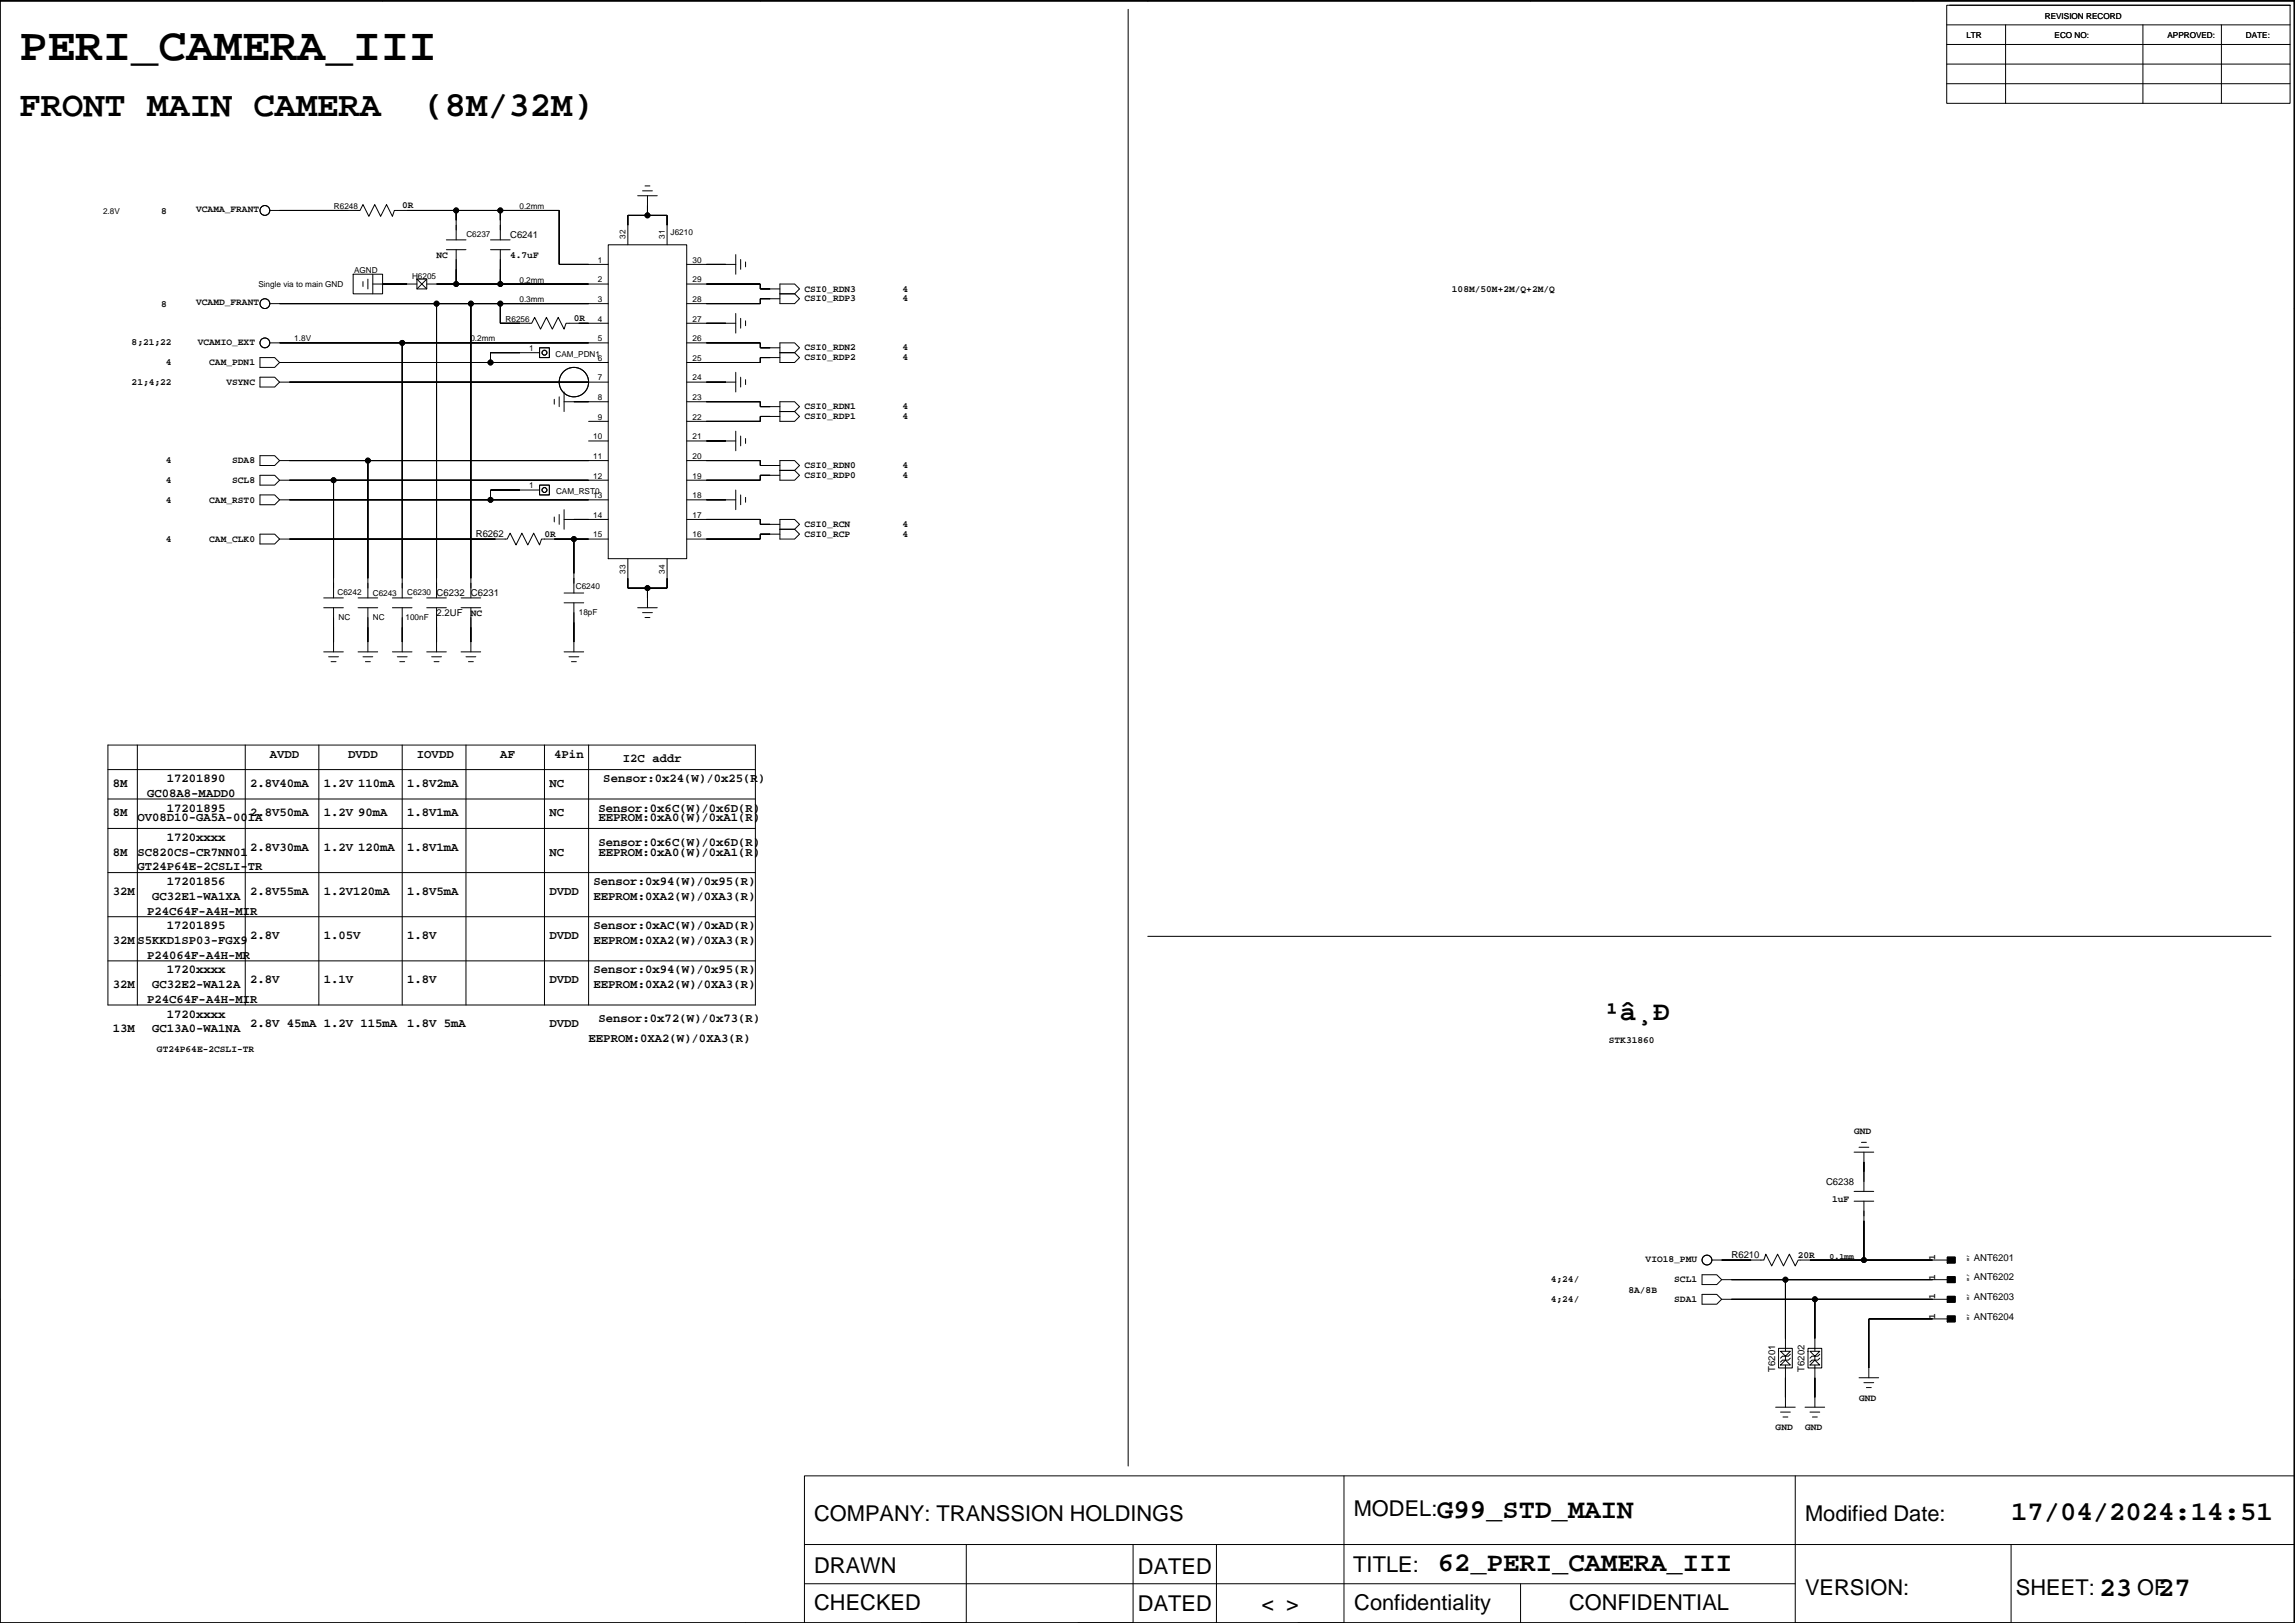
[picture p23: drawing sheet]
<svg xmlns="http://www.w3.org/2000/svg" width="594mm" height="420mm" viewBox="0 0 594 420" stroke-linecap="round" stroke-linejoin="round" font-family="sans-serif">
<defs><g id="words">
<text font-size="12" x="5.1" y="15.5">PERI_CAMERA_III</text>
<g font-size="9.2">
<text x="5.1" y="30">FRONT MAIN CAMERA</text>
<text x="109.6" y="30">(8M/32M)</text>
</g>
<g font-size="7.1">
<text x="415.2" y="264">¹â¸Ð</text>
<text x="372" y="392.9">G99_STD_MAIN</text>
<text x="520.6" y="393.5">17/04/2024:14:51</text>
<text x="372.2" y="406.8">62_PERI_CAMERA_III</text>
<text x="543.4" y="413.3">23</text>
<text x="558.7" y="413.3">27</text>
</g>
<g font-size="5.6">
<text x="210.8" y="393.8">COMPANY: TRANSSION HOLDINGS</text>
<text x="350.4" y="392.5">MODEL:</text>
<text x="467.3" y="393.8">Modified Date:</text>
<text x="210.8" y="407.2">DRAWN</text>
<text x="294.6" y="407.3">DATED</text>
<text x="350.3" y="406.8">TITLE:</text>
<text x="467.3" y="412.8">VERSION:</text>
<text x="521.9" y="412.8">SHEET:</text>
<text x="553.2" y="412.8">OF</text>
<text x="210.8" y="416.9">CHECKED</text>
<text x="294.6" y="417">DATED</text>
<text x="326.5" y="417.1">&lt; &gt;</text>
<text x="350.6" y="416.9">Confidentiality</text>
<text x="406.2" y="416.9">CONFIDENTIAL</text>
</g>
<g font-size="3.5">
<text x="50.8" y="-1">6</text>
<text x="144.7" y="-.9">5</text>
<text x="250" y="-1">4</text>
<text x="552.6" y="-.9">1</text>
</g>
<g font-size="3.2">
<text x="69.8" y="196.1">AVDD</text>
<text x="90.1" y="196.1">DVDD</text>
<text x="107.9" y="196.1">IOVDD</text>
<text x="129.5" y="196.1">AF</text>
<text x="143.5" y="196.1">4Pin</text>
<text x="161.3" y="197.4">I2C addr</text>
<text x="29.2" y="203.7">8M</text>
<text x="43.2" y="202.5">17201890</text>
<text x="64.8" y="203.7">2.8V40mA</text>
<text x="83.8" y="203.7">1.2V 110mA</text>
<text x="105.4" y="203.7">1.8V2mA</text>
<text x="142.2" y="203.7">NC</text>
<text x="156.2" y="202.5">Sensor:0x24(W)/0x25(R)</text>
<text x="38.1" y="206.3">GC08A8-MADD0</text>
<text x="29.2" y="211.4">8M</text>
<text x="35.6" y="212.6">OV08D10-GA5A-001A</text>
<text x="43.2" y="210.1">17201895</text>
<text x="64.8" y="211.4">2.8V50mA</text>
<text x="83.8" y="211.4">1.2V 90mA</text>
<text x="105.4" y="211.4">1.8V1mA</text>
<text x="142.2" y="211.4">NC</text>
<text x="154.9" y="212.6">EEPROM:0xA0(W)/0xA1(R)</text>
<text x="154.9" y="210.1">Sensor:0x6C(W)/0x6D(R)</text>
<text x="29.2" y="221.5">8M</text>
<text x="35.6" y="221.5">SC820CS-CR7NN01</text>
<text x="43.2" y="217.7">1720xxxx</text>
<text x="64.8" y="220.2">2.8V30mA</text>
<text x="83.8" y="220.2">1.2V 120mA</text>
<text x="105.4" y="220.2">1.8V1mA</text>
<text x="142.2" y="221.5">NC</text>
<text x="154.9" y="221.5">EEPROM:0xA0(W)/0xA1(R)</text>
<text x="154.9" y="219">Sensor:0x6C(W)/0x6D(R)</text>
<text x="35.6" y="225.3">GT24P64E-2CSLI-TR</text>
<text x="29.2" y="231.7">32M</text>
<text x="39.4" y="232.9">GC32E1-WA1XA</text>
<text x="43.2" y="229.1">17201856</text>
<text x="64.8" y="231.7">2.8V55mA</text>
<text x="83.8" y="231.7">1.2V120mA</text>
<text x="105.4" y="231.7">1.8V5mA</text>
<text x="142.2" y="231.7">DVDD</text>
<text x="153.6" y="232.9">EEPROM:0XA2(W)/0XA3(R)</text>
<text x="153.6" y="229.1">Sensor:0x94(W)/0x95(R)</text>
<text x="38.1" y="236.8">P24C64F-A4H-MIR</text>
<text x="29.2" y="244.4">32M</text>
<text x="35.6" y="244.4">S5KKD1SP03-FGX9</text>
<text x="43.2" y="240.6">17201895</text>
<text x="64.8" y="243.1">2.8V</text>
<text x="83.8" y="243.1">1.05V</text>
<text x="105.4" y="243.1">1.8V</text>
<text x="142.2" y="243.1">DVDD</text>
<text x="153.6" y="244.4">EEPROM:0XA2(W)/0XA3(R)</text>
<text x="153.6" y="240.6">Sensor:0xAC(W)/0xAD(R)</text>
<text x="38.1" y="248.2">P24064F-A4H-MR</text>
<text x="43.2" y="252">1720xxxx</text>
<text x="153.6" y="252">Sensor:0x94(W)/0x95(R)</text>
<text x="29.2" y="255.8">32M</text>
<text x="39.4" y="255.8">GC32E2-WA12A</text>
<text x="64.8" y="254.5">2.8V</text>
<text x="83.8" y="254.5">1.1V</text>
<text x="105.4" y="254.5">1.8V</text>
<text x="142.2" y="254.5">DVDD</text>
<text x="153.6" y="255.8">EEPROM:0XA2(W)/0XA3(R)</text>
<text x="38.1" y="259.6">P24C64F-A4H-MIR</text>
<text x="43.2" y="263.4">1720xxxx</text>
<text x="29.2" y="267.2">13M</text>
<text x="39.4" y="267.2">GC13A0-WA1NA</text>
<text x="64.8" y="266">2.8V 45mA 1.2V 115mA</text>
<text x="105.4" y="266">1.8V 5mA</text>
<text x="142.2" y="266">DVDD</text>
<text x="152.4" y="269.8">EEPROM:0XA2(W)/0XA3(R)</text>
<text x="154.9" y="264.7">Sensor:0x72(W)/0x73(R)</text>
</g>
<g font-size="2.5">
<text x="104.1" y="53.9">0R</text>
<text x="41.7" y="55.3">8</text>
<text x="50.8" y="54.9">VCAMA_FRANT</text>
<text x="132" y="61.7">C6241</text>
<text x="113" y="66.7">NC</text>
<text x="132" y="66.7">4.7uF</text>
<text x="208.2" y="75.5">CSI0_RDN3</text>
<text x="233.6" y="75.5">4</text>
<text x="375.8" y="75.6">108M/50M+2M/Q+2M/Q</text>
<text x="41.7" y="79.4">8</text>
<text x="50.8" y="79.1">VCAMD_FRANT</text>
<text x="148.6" y="83.1">0R</text>
<text x="208.2" y="78">CSI0_RDP3</text>
<text x="233.6" y="78">4</text>
<text x="34.1" y="89.2">8;21;22</text>
<text x="51.2" y="89.2">VCAMIO_EXT</text>
<text x="43" y="94.5">4</text>
<text x="54.2" y="94.5">CAM_PDN1</text>
<text x="208.2" y="90.7">CSI0_RDN2</text>
<text x="208.2" y="93.3">CSI0_RDP2</text>
<text x="233.6" y="90.7">4</text>
<text x="233.6" y="93.3">4</text>
<text x="34.1" y="99.6">21;4;22</text>
<text x="58.6" y="99.6">VSYNC</text>
<text x="208.2" y="106">CSI0_RDN1</text>
<text x="233.6" y="106">4</text>
<text x="208.2" y="108.5">CSI0_RDP1</text>
<text x="233.6" y="108.5">4</text>
<text x="43" y="119.9">4</text>
<text x="60.1" y="119.9">SDA8</text>
<text x="43" y="125">4</text>
<text x="60.1" y="125">SCL8</text>
<text x="208.2" y="121.2">CSI0_RDN0</text>
<text x="208.2" y="123.7">CSI0_RDP0</text>
<text x="233.6" y="121.2">4</text>
<text x="233.6" y="123.7">4</text>
<text x="43" y="130.1">4</text>
<text x="54.2" y="130.1">CAM_RST0</text>
<text x="208.2" y="136.4">CSI0_RCN</text>
<text x="233.6" y="136.4">4</text>
<text x="43" y="140.2">4</text>
<text x="54.2" y="140.2">CAM_CLK0</text>
<text x="123.2" y="139.1">R6262</text>
<text x="140.9" y="139.1">0R</text>
<text x="208.2" y="139">CSI0_RCP</text>
<text x="233.6" y="139">4</text>
<text x="113" y="154.3">C6232</text>
<text x="121.9" y="154.3">C6231</text>
<text x="113" y="159.4">2.2UF</text>
<text x="121.9" y="159.4">NC</text>
<text x="416.5" y="269.9">STK31860</text>
<text x="40.6" y="272.4">GT24P64E-2CSLI-TR</text>
<text x="480" y="293.6">GND</text>
<text x="472.7" y="306.7">C6238</text>
<text x="474.2" y="311.1">1uF</text>
<text x="426" y="326.7">VIO18_PMU</text>
<text x="448.2" y="325.8">R6210</text>
<text x="465.3" y="325.6">20R</text>
<text x="501" y="326.2" transform="rotate(-90 501 326.2)">1</text>
<text x="510.9" y="326.4">ANT6201</text>
<text x="401.4" y="332">4;24/</text>
<text x="421.5" y="334.6">8A/8B</text>
<text x="433.4" y="332">SCL1</text>
<text x="501" y="331.3" transform="rotate(-90 501 331.3)">1</text>
<text x="510.9" y="331.5">ANT6202</text>
<text x="401.4" y="337.1">4;24/</text>
<text x="433.4" y="337.1">SDA1</text>
<text x="501" y="341.4" transform="rotate(-90 501 341.4)">1</text>
<text x="501" y="336.4" transform="rotate(-90 501 336.4)">1</text>
<text x="510.9" y="336.6">ANT6203</text>
<text x="510.9" y="341.6">ANT6204</text>
<text x="459.5" y="355.1" transform="rotate(-90 459.5 355.1)">T6201</text>
<text x="467.1" y="355.1" transform="rotate(-90 467.1 355.1)">T6202</text>
<text x="481.2" y="362.6">GND</text>
<text x="459.6" y="370.2">GND</text>
<text x="467.3" y="370.2">GND</text>
</g>
<g font-size="2.1">
<text x="529.3" y="4.8">REVISION RECORD</text>
<text x="509" y="9.9">LTR</text>
<text x="531.9" y="9.9">ECO NO:</text>
<text x="561.1" y="9.9">APPROVED:</text>
<text x="581.4" y="9.9">DATE:</text>
<text x="26.7" y="55.4">2.8V</text>
<text x="86.5" y="54.1">R6248</text>
<text x="134.5" y="54.1">0.2mm</text>
<text x="120.7" y="61.4">C6237</text>
<text x="161.9" y="61.8" transform="rotate(-90 161.9 61.8)">32</text>
<text x="172.1" y="61.8" transform="rotate(-90 172.1 61.8)">31</text>
<text x="173.6" y="60.9">J6210</text>
<text x="91.7" y="70.6">AGND</text>
<text x="154.7" y="68">1</text>
<text x="179.3" y="68">30</text>
<text x="66.9" y="74.4">Single via to main GND</text>
<text x="106.7" y="72.3">H6205</text>
<text x="134.5" y="73.2">0.2mm</text>
<text x="154.7" y="73.1">2</text>
<text x="179.3" y="73.1">29</text>
<text x="130.9" y="83.3">R6256</text>
<text x="134.5" y="78.2">0.3mm</text>
<text x="154.7" y="78.2">3</text>
<text x="154.7" y="83.3">4</text>
<text x="179.3" y="78.2">28</text>
<text x="179.3" y="83.3">27</text>
<text x="76.2" y="88.4">1.8V</text>
<text x="121.8" y="88.4">0.2mm</text>
<text x="154.7" y="88.3">5</text>
<text x="179.3" y="88.3">26</text>
<text x="137" y="90.9">1</text>
<text x="143.8" y="92.4">CAM_PDN1</text>
<text x="154.7" y="93.4">6</text>
<text x="179.3" y="93.4">25</text>
<text x="154.7" y="98.5">7</text>
<text x="179.3" y="98.5">24</text>
<text x="154.7" y="103.6">8</text>
<text x="179.3" y="103.6">23</text>
<text x="153.6" y="113.7">10</text>
<text x="154.7" y="108.7">9</text>
<text x="179.3" y="108.7">22</text>
<text x="179.3" y="113.7">21</text>
<text x="153.6" y="118.8">11</text>
<text x="179.3" y="118.8">20</text>
<text x="153.6" y="123.9">12</text>
<text x="179.3" y="123.9">19</text>
<text x="137" y="126.4">1</text>
<text x="143.9" y="128">CAM_RST0</text>
<text x="153.6" y="129">13</text>
<text x="179.3" y="129">18</text>
<text x="153.6" y="134">14</text>
<text x="179.3" y="134">17</text>
<text x="153.6" y="139.1">15</text>
<text x="179.3" y="139.1">16</text>
<text x="161.9" y="148.5" transform="rotate(-90 161.9 148.5)">33</text>
<text x="172.1" y="148.5" transform="rotate(-90 172.1 148.5)">34</text>
<text x="87.4" y="154.1">C6242</text>
<text x="96.5" y="154.4">C6243</text>
<text x="105.4" y="154.1">C6230</text>
<text x="149.1" y="152.6">C6240</text>
<text x="87.6" y="160.4">NC</text>
<text x="96.5" y="160.4">NC</text>
<text x="105" y="160.4">100nF</text>
<text x="149.8" y="159.1">18pF</text>
<text x="473.6" y="325.8">0.1mm</text>
</g>
<g font-size=".7">
<text x="509.7" y="326.4" transform="rotate(-90 509.7 326.4)">H1.7</text>
<text x="509.7" y="331.5" transform="rotate(-90 509.7 331.5)">H1.7</text>
<text x="509.7" y="341.7" transform="rotate(-90 509.7 341.7)">H1.7</text>
<text x="509.7" y="336.6" transform="rotate(-90 509.7 336.6)">H1.7</text>
</g>
</g></defs>
<g fill="none" stroke="#000" stroke-width=".26">
<path d="M99 0v.3M196.8 0v.3M297.1 0v.3M396.1 0v.3M495.2 0v.3M0 .1h594v420.1h-594zM0 .3h593.9v419.9h-593.9zM292 2.4v377.1M503.9 1.4h88.9v25.4h-88.9zM503.9 16.6h88.9M503.9 11.5h88.9M503.9 6.4h88.9"/>
<path d="M504.7 1.4h88.1M519.2 6.4v20.4M554.7 6.4v20.4M575 6.4v20.4M503.9 21.7h88.9M69.8 54.5h23.4l.8-1.5 1.5 3 1.5-3 1.5 3 1.6-3 1.5 3 .5-1.5h42.6v13.9h12.7M72.4 54.5h.1M118.1 54.5v7.6M129.5 54.5v7.6M165.1 50.7h5M166.3 49.4h2.6M167 48.1h1.2"/>
<path d="M167.6 53.2h.1M167.6 50.7v5.1M69.8 78.6h87.6M72.4 78.6h.1M91.4 71h7.6v5.1h-7.6zM94 72.9v1.3M95.2 72.3v2.5M96.5 73.5h11.4M96.5 71v5.1M99 73.5h.1M107.9 72.3h2.6v2.5h-2.6zM107.9 72.3l2.6 2.5"/>
<path d="M110.5 73.5h46.9M110.5 72.3l-2.6 2.5M113 78.6v76.2M115.5 62.1h5.1M115.5 64.6h5.1M118.1 64.6v8.9M121.9 78.6v76.2M127 62.1h5.1M127 64.6h5.1M129.5 78.6v5.1h8.1l.8-1.5 1.5 3 1.5-3 1.6 3 1.5-3 1.5 3 .5-1.5h10.9M129.5 64.6v8.9M157.4 63.4h20.4v81.2h-20.4z"/>
<path d="M162.5 63.4v-7.6h10.2v7.6M177.8 73.5h19v1.3h5.1M177.8 68.4h12.7M187.9 68.4h.1M190.5 65.9v5.1M191.7 67.2v2.5M193 67.8v1.3M199.3 74.8h.1M199.3 77.3h.1M201.9 73.5h3.8l1.3 1.3-1.3 1.3h-3.8h3.8l1.3 1.2-1.3 1.3h-3.8zM201.9 77.3h-5.1v1.3h-19M593.9 79.9h.2"/>
<path d="M-.1 85h.1M67.3 97.7h3.8l1.3 1.2-1.3 1.3h-3.8zM67.3 92.6h3.8l1.3 1.2-1.3 1.3h-3.8zM69.8 88.8h87.6M72.4 88.8h.1M72.4 93.8h85M72.4 98.9h85M74.9 98.9h.1M74.9 93.8h.1M104.1 88.8v66M139.7 90h2.5v2.6h-2.5zM139.7 91.3h-12.7v2.5"/>
<path d="M177.8 88.8h19v1.2h5.1M177.8 83.7h12.7M177.8 98.9h12.7M187.9 98.9h.1M187.9 83.7h.1M190.5 81.1v5.1M190.5 96.4v5.1M191.7 82.4v2.6M191.7 97.7v2.5M193 83.1v1.2M193 98.3v1.3M199.3 90h.1"/>
<path d="M199.3 92.6h.1M201.9 88.8h3.8l1.3 1.2-1.3 1.3h-3.8h3.8l1.3 1.3-1.3 1.2h-3.8zM201.9 92.6h-5.1v1.2h-19M67.3 118h3.8l1.3 1.2-1.3 1.3h-3.8zM72.4 119.2h85M74.9 119.2h.1M95.2 119.2v35.6M143.5 103.4v1.2M144.7 102.7v2.6M146 104h11.4M146 101.5v5M148.6 104h.1"/>
<path d="M152.4 109.1h5M152.4 114.2h5M177.8 104h19v1.3h5.1M177.8 119.2h19v1.3h5.1M177.8 114.2h12.7M187.9 114.2h.1M190.5 111.6v5.1M191.7 112.9v2.5M193 113.5v1.3M199.3 105.3h.1M199.3 107.8h.1M201.9 104h3.8l1.3 1.3-1.3 1.2h-3.8h3.8l1.3 1.3-1.3 1.3h-3.8z"/>
<path d="M201.9 119.2h3.8l1.3 1.3-1.3 1.3h-3.8h3.8l1.3 1.2-1.3 1.3h-3.8zM201.9 107.8h-5.1v1.3h-19M67.3 128.1h3.8l1.3 1.3-1.3 1.3h-3.8zM67.3 123h3.8l1.3 1.3-1.3 1.3h-3.8zM67.3 138.3h3.8l1.3 1.3-1.3 1.2h-3.8zM72.4 139.6h58.9l.8-1.6 1.5 3.1 1.5-3.1 1.5 3.1 1.5-3.1 1.6 3.1 .5-1.5h17.2M72.4 124.3h85M72.4 129.4h85M74.9 129.4h.1M74.9 124.3h.1M74.9 139.6h.1M86.3 124.3v30.5"/>
<path d="M139.7 125.6h2.5v2.5h-2.5zM139.7 126.9h-12.7v2.5M143.5 133.8v1.3M144.7 133.2v2.5M146 134.5h11.4M146 131.9v5.1M148.6 134.5h.1M148.6 139.6v13.9M177.8 134.5h19v1.2h5.1M177.8 129.4h12.7M187.9 129.4h.1M190.5 126.9v5"/>
<path d="M191.7 128.1v2.6M193 128.8v1.2M199.3 120.5h.1M199.3 123h.1M199.3 135.7h.1M199.3 138.3h.1M201.9 134.5h3.8l1.3 1.2-1.3 1.3h-3.8h3.8l1.3 1.3-1.3 1.3h-3.8zM201.9 123h-5.1v1.3h-19M201.9 138.3h-5.1v1.3h-19M83.8 154.8h5.1M83.8 157.3h5.1M86.3 157.3v11.5"/>
<path d="M92.7 154.8h5.1M92.7 157.3h5.1M95.2 157.3v11.5M101.6 154.8h5.1M101.6 157.3h5.1M104.1 157.3v11.5M110.5 154.8h5M110.5 157.3h5M113 157.3v11.5M119.4 154.8h5M119.4 157.3h5M121.9 157.3v11.5"/>
<path d="M146 153.5h5.1M146 156.1h5.1M148.6 156.1v12.7M162.5 144.6v7.6h10.2v-7.6M165.1 157.3h5M166.3 158.6h2.6M167 159.9h1.2M167.6 154.8h.1M167.6 152.2v5.1M-.1 168.8h.1M83.8 168.8h5.1M85.1 170h2.5"/>
<path d="M85.7 171.3h1.3M86.3 166.2h.1M92.7 168.8h5.1M94 170h2.5M94.6 171.3h1.3M95.2 166.2h.1M101.6 168.8h5.1M102.8 170h2.6M103.5 171.3h1.3M104.1 166.2h.1M110.5 168.8h5M111.7 170h2.6"/>
<path d="M112.4 171.3h1.2M113 166.2h.1M119.4 168.8h5M120.6 170h2.6M121.3 171.3h1.2M121.9 166.2h.1M146 168.8h5.1M147.3 170h2.5M147.9 171.3h1.3M148.6 166.2h.1M593.9 163.7h.2M27.9 192.9h167.6v67.3h-167.6z"/>
<path d="M27.9 199.2h167.6M35.6 192.9v67.3M63.5 192.9v67.3M82.5 192.9v67.3M104.1 192.9v67.3M120.6 192.9v67.3M140.9 192.9v67.3M152.4 192.9v67.3M27.9 206.8h167.6M27.9 214.5h167.6M27.9 225.9h167.6M27.9 237.3h167.6"/>
<path d="M-.1 252.6h.1M27.9 248.7h167.6M297.1 242.4h290.8M593.9 247.5h.2M480 298.3h5M481.2 297h2.6M481.9 295.7h1.2M482.5 298.3v10.1M480 311h5M480 308.4h5M482.5 300.8h.1M482.5 311v15.2"/>
<path d="M-.1 336.4h.1M440.6 330h3.8l1.3 1.3-1.3 1.2h-3.8zM440.6 335.1h3.8l1.3 1.3-1.3 1.2h-3.8zM443.1 326.2h13.5l.5-1.5 1.5 3 1.5-3 1.6 3 1.5-3 1.5 3 .8-1.5h39.8M445.7 326.2h.1M445.7 336.4h59.6M445.7 331.3h59.6M448.2 331.3h.1M448.2 336.4h.1M462.2 331.3v18.5M469.8 336.4v13.4M504.1 325.4h2v1.6h-2z"/>
<path d="M504.1 330.5h2v1.5h-2zM504.1 335.6h2v1.5h-2zM593.9 331.3h.2M460.4 349.1h3.6v5h-3.6zM460.9 349.8h2.5l-1.2 1.3zM460.9 353.4l1.3-1.3 1.2 1.3zM462.2 351.1v1M462.2 353.4v10.9M463.4 350.6l-.5 .5h-1.5l-.5 .5M463.4 351.6l-.5 .5h-1.5l-.5 .5M468 349.1h3.6v5h-3.6zM468.5 349.8h2.6l-1.3 1.3z"/>
<path d="M468.5 353.4l1.3-1.3 1.3 1.3zM469.8 351.1v1M469.8 353.4v10.9M471.1 350.6l-.5 .5h-1.6l-.5 .5M471.1 351.6l-.5 .5h-1.6l-.5 .5M481.2 356.7h5.1M482.5 357.9h2.5M483.1 359.2h1.3M483.8 354.1h.1M504.1 340.7h2v1.5h-2zM505.3 341.4h-21.5v15.3M459.6 364.3h5.1"/>
<path d="M460.9 365.6h2.5M461.5 366.8h1.3M462.2 361.8h.1M467.3 364.3h5M468.5 365.6h2.6M469.2 366.8h1.2M469.8 361.8h.1M208.2 399.8h385.7M250.1 399.8v20.4h-11.6M293.3 399.8v20.4h-14.2M314.9 399.8v20.4M347.9 382.1v38.1h-11.9"/>
<path d="M464.7 382.1v38.1h55.6M520.6 399.8v20.4M593.9 382.1h-385.7v38.1M208.2 410h256.5M393.6 410v10.2M95.2 420.2h.1M193 420.2h.1M293.3 420.2h.1M491.4 420.2h.1"/>
<circle cx="68.6" cy="54.5" r="1.27"/>
<circle cx="118.1" cy="54.5" r=".63"/>
<circle cx="129.5" cy="54.5" r=".63"/>
<circle cx="167.6" cy="55.8" r=".63"/>
<circle cx="68.6" cy="78.6" r="1.27"/>
<circle cx="113" cy="78.6" r=".63"/>
<circle cx="118.1" cy="73.5" r=".63"/>
<circle cx="121.9" cy="78.6" r=".63"/>
<circle cx="129.5" cy="78.6" r=".63"/>
<circle cx="129.5" cy="73.5" r=".63"/>
<circle cx="68.6" cy="88.8" r="1.27"/>
<circle cx="104.1" cy="88.8" r=".63"/>
<circle cx="127" cy="93.8" r=".63"/>
<circle cx="140.9" cy="91.3" r=".63"/>
<circle cx="148.6" cy="98.9" r="3.8"/>
<circle cx="95.2" cy="119.2" r=".63"/>
<circle cx="86.3" cy="124.3" r=".63"/>
<circle cx="127" cy="129.4" r=".63"/>
<circle cx="140.9" cy="126.9" r=".63"/>
<circle cx="148.6" cy="139.6" r=".63"/>
<circle cx="167.6" cy="152.2" r=".63"/>
<circle cx="441.9" cy="326.2" r="1.27"/>
<circle cx="462.2" cy="331.3" r=".63"/>
<circle cx="469.8" cy="336.4" r=".63"/>
<circle cx="482.5" cy="326.2" r=".63"/>
</g>
<g fill="#000" stroke="#000" stroke-width=".26">
<path d="M72.4 54.5h17.7z" fill-rule="evenodd"/>
<path d="M118.1 54.5v2.5z" fill-rule="evenodd"/>
<path d="M105.4 54.5h12.7z" fill-rule="evenodd"/>
<path d="M129.5 54.5v2.5z" fill-rule="evenodd"/>
<path d="M118.1 54.5h11.4z" fill-rule="evenodd"/>
<path d="M129.5 54.5h15.2z" fill-rule="evenodd"/>
<path d="M144.7 54.5v13.9z" fill-rule="evenodd"/>
<path d="M162.5 55.8v2.5z" fill-rule="evenodd"/>
<path d="M167.6 53.2v2.6z" fill-rule="evenodd"/>
<path d="M162.5 55.8h5.1z" fill-rule="evenodd"/>
<path d="M172.7 55.8v2.5z" fill-rule="evenodd"/>
<path d="M167.6 55.8h5.1z" fill-rule="evenodd"/>
<path d="M99 73.5h6.4z" fill-rule="evenodd"/>
<path d="M72.4 78.6h40.6z" fill-rule="evenodd"/>
<path d="M113 78.6v71.1z" fill-rule="evenodd"/>
<path d="M118.1 69.7v3.8z" fill-rule="evenodd"/>
<path d="M113 73.5h5.1z" fill-rule="evenodd"/>
<path d="M121.9 78.6v71.1z" fill-rule="evenodd"/>
<path d="M113 78.6h8.9z" fill-rule="evenodd"/>
<path d="M129.5 69.7v3.8z" fill-rule="evenodd"/>
<path d="M118.1 73.5h11.4z" fill-rule="evenodd"/>
<path d="M129.5 78.6v5.1z" fill-rule="evenodd"/>
<path d="M121.9 78.6h7.6z" fill-rule="evenodd"/>
<path d="M144.7 68.4h7.7z" fill-rule="evenodd"/>
<path d="M129.5 73.5h22.9z" fill-rule="evenodd"/>
<path d="M129.5 78.6h22.9z" fill-rule="evenodd"/>
<path d="M182.8 68.4h5.1z" fill-rule="evenodd"/>
<path d="M182.8 73.5h14z" fill-rule="evenodd"/>
<path d="M196.8 73.5v1.3z" fill-rule="evenodd"/>
<path d="M196.8 77.3v1.3z" fill-rule="evenodd"/>
<path d="M182.8 78.6h14z" fill-rule="evenodd"/>
<path d="M196.8 74.8h2.5z" fill-rule="evenodd"/>
<path d="M196.8 77.3h2.5z" fill-rule="evenodd"/>
<path d="M72.4 88.8h31.7z" fill-rule="evenodd"/>
<path d="M104.1 88.8v60.9z" fill-rule="evenodd"/>
<path d="M127 91.3v2.5z" fill-rule="evenodd"/>
<path d="M74.9 93.8h52.1z" fill-rule="evenodd"/>
<path d="M129.5 83.7h5.1z" fill-rule="evenodd"/>
<path d="M127 91.3h7.6z" fill-rule="evenodd"/>
<path d="M104.1 88.8h48.3z" fill-rule="evenodd"/>
<path d="M149.8 83.7h2.6z" fill-rule="evenodd"/>
<path d="M74.9 98.9h77.5z" fill-rule="evenodd"/>
<path d="M127 93.8h25.4z" fill-rule="evenodd"/>
<path d="M182.8 98.9h5.1z" fill-rule="evenodd"/>
<path d="M182.8 83.7h5.1z" fill-rule="evenodd"/>
<path d="M196.8 88.8v1.2z" fill-rule="evenodd"/>
<path d="M182.8 88.8h14z" fill-rule="evenodd"/>
<path d="M196.8 92.6v1.2z" fill-rule="evenodd"/>
<path d="M182.8 93.8h14z" fill-rule="evenodd"/>
<path d="M196.8 90h2.5z" fill-rule="evenodd"/>
<path d="M196.8 92.6h2.5z" fill-rule="evenodd"/>
<path d="M74.9 119.2h20.3z" fill-rule="evenodd"/>
<path d="M95.2 119.2v30.5z" fill-rule="evenodd"/>
<path d="M148.6 104h3.8z" fill-rule="evenodd"/>
<path d="M95.2 119.2h57.2z" fill-rule="evenodd"/>
<path d="M182.8 114.2h5.1z" fill-rule="evenodd"/>
<path d="M196.8 104v1.3z" fill-rule="evenodd"/>
<path d="M182.8 104h14z" fill-rule="evenodd"/>
<path d="M196.8 107.8v1.3z" fill-rule="evenodd"/>
<path d="M182.8 109.1h14z" fill-rule="evenodd"/>
<path d="M196.8 119.2v1.3z" fill-rule="evenodd"/>
<path d="M182.8 119.2h14z" fill-rule="evenodd"/>
<path d="M196.8 105.3h2.5z" fill-rule="evenodd"/>
<path d="M196.8 107.8h2.5z" fill-rule="evenodd"/>
<path d="M74.9 124.3h11.4z" fill-rule="evenodd"/>
<path d="M86.3 124.3v25.4z" fill-rule="evenodd"/>
<path d="M127 126.9v2.5z" fill-rule="evenodd"/>
<path d="M74.9 129.4h52.1z" fill-rule="evenodd"/>
<path d="M74.9 139.6h53.3z" fill-rule="evenodd"/>
<path d="M127 126.9h7.6z" fill-rule="evenodd"/>
<path d="M148.6 139.6v8.8z" fill-rule="evenodd"/>
<path d="M143.5 139.6h5.1z" fill-rule="evenodd"/>
<path d="M148.6 134.5h3.8z" fill-rule="evenodd"/>
<path d="M86.3 124.3h66.1z" fill-rule="evenodd"/>
<path d="M148.6 139.6h3.8z" fill-rule="evenodd"/>
<path d="M127 129.4h25.4z" fill-rule="evenodd"/>
<path d="M182.8 129.4h5.1z" fill-rule="evenodd"/>
<path d="M196.8 123v1.3z" fill-rule="evenodd"/>
<path d="M182.8 124.3h14z" fill-rule="evenodd"/>
<path d="M196.8 134.5v1.2z" fill-rule="evenodd"/>
<path d="M182.8 134.5h14z" fill-rule="evenodd"/>
<path d="M196.8 138.3v1.3z" fill-rule="evenodd"/>
<path d="M182.8 139.6h14z" fill-rule="evenodd"/>
<path d="M196.8 120.5h2.5z" fill-rule="evenodd"/>
<path d="M196.8 123h2.5z" fill-rule="evenodd"/>
<path d="M196.8 135.7h2.5z" fill-rule="evenodd"/>
<path d="M196.8 138.3h2.5z" fill-rule="evenodd"/>
<path d="M162.5 149.7v2.5z" fill-rule="evenodd"/>
<path d="M167.6 152.2v2.6z" fill-rule="evenodd"/>
<path d="M162.5 152.2h5.1z" fill-rule="evenodd"/>
<path d="M172.7 149.7v2.5z" fill-rule="evenodd"/>
<path d="M167.6 152.2h5.1z" fill-rule="evenodd"/>
<path d="M86.3 162.4v3.8z" fill-rule="evenodd"/>
<path d="M95.2 162.4v3.8z" fill-rule="evenodd"/>
<path d="M104.1 162.4v3.8z" fill-rule="evenodd"/>
<path d="M113 162.4v3.8z" fill-rule="evenodd"/>
<path d="M121.9 162.4v3.8z" fill-rule="evenodd"/>
<path d="M148.6 161.1v5.1z" fill-rule="evenodd"/>
<path d="M482.5 300.8v2.5z" fill-rule="evenodd"/>
<path d="M482.5 316v10.2z" fill-rule="evenodd"/>
<path d="M445.7 326.2h7.6z" fill-rule="evenodd"/>
<path d="M462.2 331.3v15.2z" fill-rule="evenodd"/>
<path d="M448.2 331.3h14z" fill-rule="evenodd"/>
<path d="M469.8 336.4v10.1z" fill-rule="evenodd"/>
<path d="M448.2 336.4h21.6z" fill-rule="evenodd"/>
<path d="M468.5 326.2h14z" fill-rule="evenodd"/>
<path d="M462.2 331.3h38.1z" fill-rule="evenodd"/>
<path d="M482.5 326.2h17.8z" fill-rule="evenodd"/>
<path d="M469.8 336.4h30.5z" fill-rule="evenodd"/>
<path d="M504.1 325.4h2v1.6h-2z" fill-rule="evenodd"/>
<path d="M504.1 330.5h2v1.5h-2z" fill-rule="evenodd"/>
<path d="M504.1 335.6h2v1.5h-2z" fill-rule="evenodd"/>
<path d="M462.2 356.7v5.1z" fill-rule="evenodd"/>
<path d="M469.8 356.7v5.1z" fill-rule="evenodd"/>
<path d="M483.8 341.4v12.7z" fill-rule="evenodd"/>
<path d="M483.8 341.4h16.5z" fill-rule="evenodd"/>
<path d="M504.1 340.7h2v1.5h-2z" fill-rule="evenodd"/>
<circle cx="118.1" cy="54.5" r=".63"/>
<circle cx="129.5" cy="54.5" r=".63"/>
<circle cx="167.6" cy="55.8" r=".63"/>
<circle cx="113" cy="78.6" r=".63"/>
<circle cx="118.1" cy="73.5" r=".63"/>
<circle cx="121.9" cy="78.6" r=".63"/>
<circle cx="129.5" cy="78.6" r=".63"/>
<circle cx="129.5" cy="73.5" r=".63"/>
<circle cx="104.1" cy="88.8" r=".63"/>
<circle cx="127" cy="93.8" r=".63"/>
<circle cx="95.2" cy="119.2" r=".63"/>
<circle cx="86.3" cy="124.3" r=".63"/>
<circle cx="127" cy="129.4" r=".63"/>
<circle cx="148.6" cy="139.6" r=".63"/>
<circle cx="167.6" cy="152.2" r=".63"/>
<circle cx="462.2" cy="331.3" r=".63"/>
<circle cx="469.8" cy="336.4" r=".63"/>
<circle cx="482.5" cy="326.2" r=".63"/>
</g>
<use href="#words"/>
</svg>
